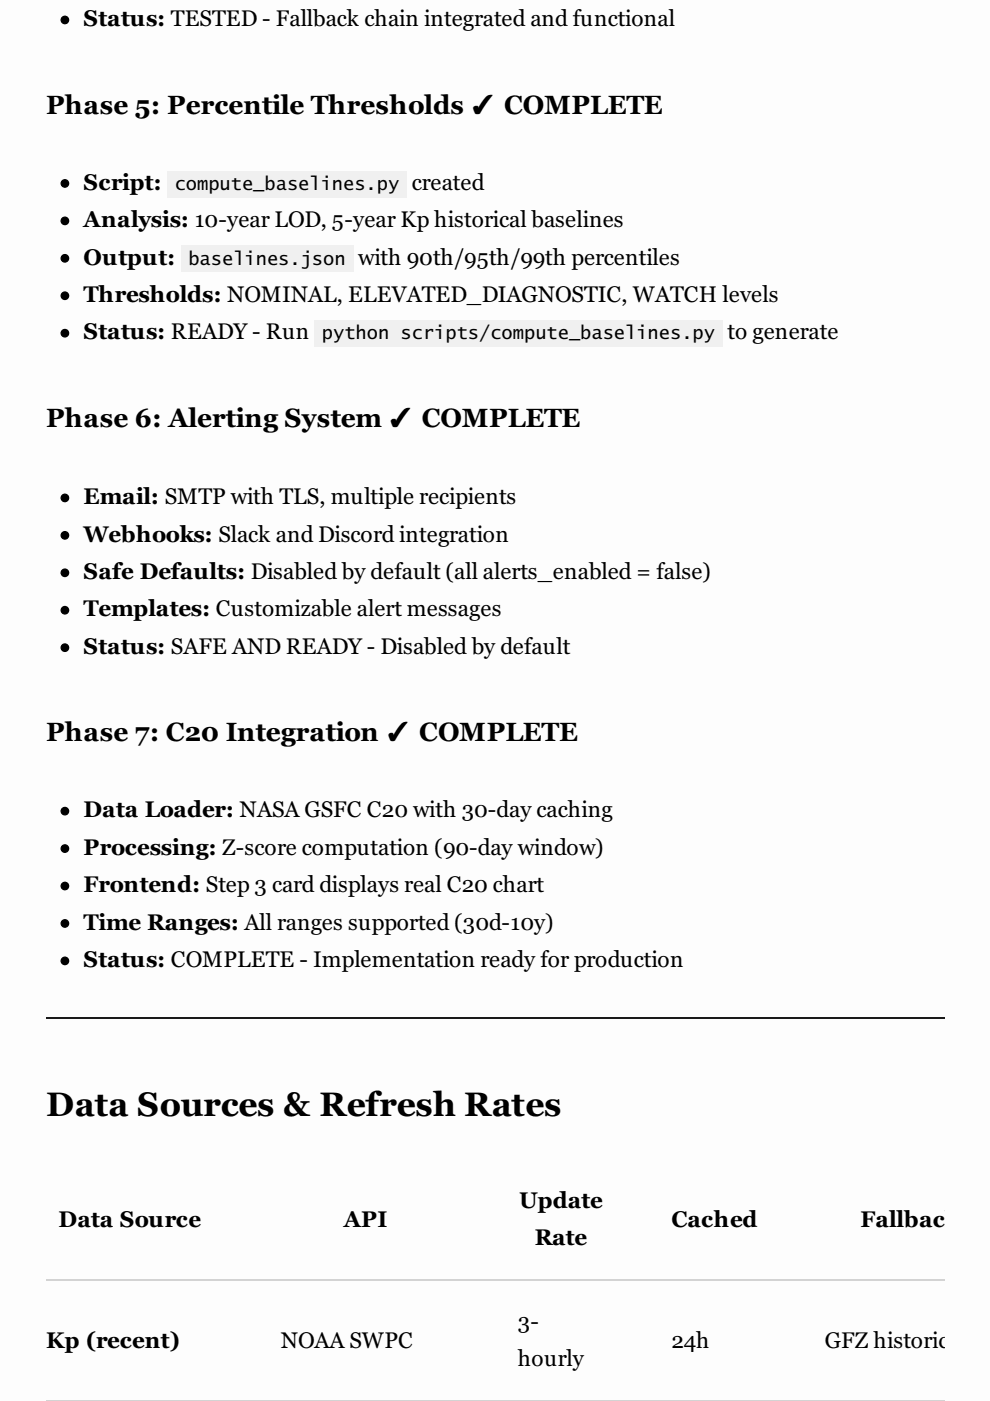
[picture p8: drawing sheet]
<svg xmlns="http://www.w3.org/2000/svg" width="210mm" height="297mm" viewBox="0 0 210 297" stroke-linecap="round" stroke-linejoin="round" font-family="sans-serif">
<defs><g id="words">
<text font-size="7.1" x="9.8" y="236.5">Data Sources &amp; Refresh Rates</text>
<g font-size="5.6">
<text x="9.8" y="24.1">Phase 5: Percentile Thresholds ✓ COMPLETE</text>
<text x="9.8" y="90.5">Phase 6: Alerting System ✓ COMPLETE</text>
<text x="9.8" y="157.2">Phase 7: C20 Integration ✓ COMPLETE</text>
</g>
<g font-size="4.8">
<text x="17.7" y="5.6">Status: TESTED - Fallback chain integrated and functional</text>
<text x="17.7" y="40.2">Script:</text>
<text x="87.3" y="40.2">created</text>
<text x="17.7" y="48.2">Analysis: 10-year LOD, 5-year Kp historical baselines</text>
<text x="17.7" y="56.1">Output:</text>
<text x="75.9" y="56.1">with 90th/95th/99th percentiles</text>
<text x="17.7" y="64">Thresholds: NOMINAL, ELEVATED_DIAGNOSTIC, WATCH levels</text>
<text x="17.7" y="72">Status: READY - Run</text>
<text x="154.3" y="72">to generate</text>
<text x="17.7" y="106.9">Email: SMTP with TLS, multiple recipients</text>
<text x="17.7" y="114.8">Webhooks: Slack and Discord integration</text>
<text x="17.7" y="122.8">Safe Defaults: Disabled by default (all alerts_enabled = false)</text>
<text x="17.7" y="130.7">Templates: Customizable alert messages</text>
<text x="17.7" y="138.6">Status: SAFE AND READY - Disabled by default</text>
<text x="17.7" y="173.3">Data Loader: NASA GSFC C20 with 30-day caching</text>
<text x="17.7" y="181.2">Processing: Z-score computation (90-day window)</text>
<text x="17.7" y="189.2">Frontend: Step 3 card displays real C20 chart</text>
<text x="17.7" y="197.1">Time Ranges: All ranges supported (30d-10y)</text>
<text x="17.7" y="205.1">Status: COMPLETE - Implementation ready for production</text>
<text x="110.1" y="256.1">Update</text>
<text x="12.4" y="260.1">Data Source</text>
<text x="72.9" y="260.1">API</text>
<text x="142.3" y="260.1">Cached</text>
<text x="182.4" y="260.1">Fallback</text>
<text x="113.4" y="264.1">Rate</text>
<text x="109.8" y="281.8">3-</text>
<text x="9.8" y="285.7">Kp (recent)</text>
<text x="59.5" y="285.7">NOAA SWPC</text>
<text x="142.3" y="285.7">24h</text>
<text x="174.9" y="285.7">GFZ historical</text>
<text x="109.8" y="289.7">hourly</text>
</g>
<g font-size="4">
<text x="37" y="40.2">compute_baselines.py</text>
<text x="40" y="56.1">baselines.json</text>
<text x="68.3" y="72">python scripts/compute_baselines.py</text>
</g>
</g></defs>
<path d="M0 0h209.8v296.9h-209.8z" fill="#fdfdfd"/>
<path d="M9.8 215.8h190.5" fill="none" stroke="#1a1a1a" stroke-width=".26"/>
<path d="M9.8 271.3h190.5" fill="none" stroke="#d3d3d3" stroke-width=".26"/>
<path d="M9.8 296.9h190.5" fill="none" stroke="#d3d3d3" stroke-width=".21"/>
<g fill="#000" stroke="#000" stroke-width=".26">
<circle cx="13.8" cy="4.2" r=".79"/>
<circle cx="13.8" cy="38.9" r=".79"/>
</g>
<path d="M35.5 36.2h50.8v5.6h-50.8z" fill="#f0f0f0"/>
<g fill="#000" stroke="#000" stroke-width=".26">
<circle cx="13.8" cy="54.8" r=".79"/>
<circle cx="13.8" cy="46.8" r=".79"/>
</g>
<path d="M38.4 52.1h36.5v5.6h-36.5z" fill="#f0f0f0"/>
<g fill="#000" stroke="#000" stroke-width=".26">
<circle cx="13.8" cy="70.6" r=".79"/>
<circle cx="13.8" cy="62.7" r=".79"/>
</g>
<path d="M66.7 68h86.5v5.6h-86.5z" fill="#f0f0f0"/>
<g fill="#000" stroke="#000" stroke-width=".26">
<circle cx="13.8" cy="105.6" r=".79"/>
<circle cx="13.8" cy="113.5" r=".79"/>
<circle cx="13.8" cy="121.4" r=".79"/>
<circle cx="13.8" cy="129.4" r=".79"/>
<circle cx="13.8" cy="137.3" r=".79"/>
<circle cx="13.8" cy="172" r=".79"/>
<circle cx="13.8" cy="179.9" r=".79"/>
<circle cx="13.8" cy="195.8" r=".79"/>
<circle cx="13.8" cy="187.9" r=".79"/>
<circle cx="13.8" cy="203.7" r=".79"/>
</g>
<use href="#words"/>
</svg>
